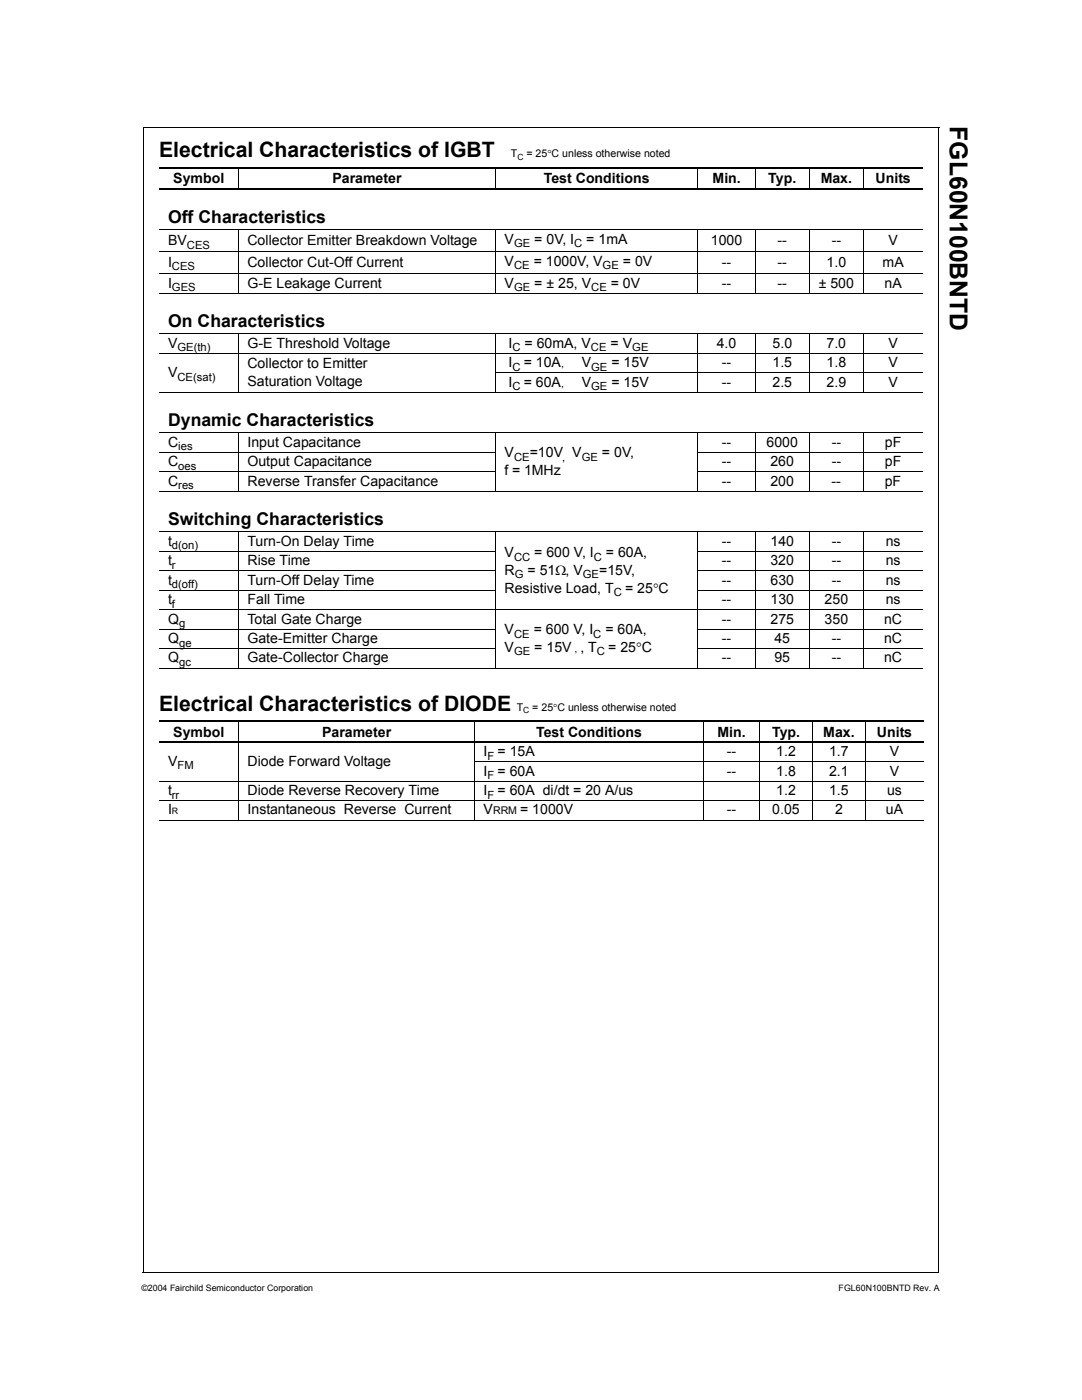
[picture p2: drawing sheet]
<svg xmlns="http://www.w3.org/2000/svg" width="216mm" height="279mm" viewBox="0 0 216 279" stroke-linecap="round" stroke-linejoin="round" font-family="sans-serif">
<defs><g id="words">
<text font-size="4.9" x="189.5" y="25.2" transform="rotate(90 189.5 25.2)">FGL60N100BNTD</text>
<g font-size="4.2">
<text x="31.7" y="31.4">Electrical Characteristics of IGBT</text>
<text x="31.7" y="141.8">Electrical Characteristics of DIODE</text>
</g>
<g font-size="3.5">
<text x="33.5" y="44.5">Off Characteristics</text>
<text x="33.5" y="65.3">On Characteristics</text>
<text x="33.5" y="85">Dynamic Characteristics</text>
<text x="33.5" y="104.8">Switching Characteristics</text>
</g>
<g font-size="2.8">
<text x="34.6" y="36.6">Symbol</text>
<text x="66.4" y="36.6">Parameter</text>
<text x="108.5" y="36.6">Test Conditions</text>
<text x="142.2" y="36.6">Min.</text>
<text x="153.3" y="36.6">Typ.</text>
<text x="163.8" y="36.6">Max.</text>
<text x="174.7" y="36.6">Units</text>
<text x="33.5" y="48.9">BV</text>
<text x="33.5" y="53.3">I</text>
<text x="49.4" y="48.9">Collector Emitter Breakdown Voltage</text>
<text x="49.4" y="53.3">Collector Cut-Off Current</text>
<text x="100.7" y="48.6">V</text>
<text x="100.7" y="53">V</text>
<text x="106.5" y="53">= 1000V, V</text>
<text x="106.6" y="48.6">= 0V, I</text>
<text x="117" y="48.6">= 1mA</text>
<text x="124.3" y="53">= 0V</text>
<text x="141.9" y="48.9">1000</text>
<text x="144" y="53.3">--</text>
<text x="155.2" y="48.9">--</text>
<text x="155.2" y="53.3">--</text>
<text x="164.9" y="53.3">1.0</text>
<text x="166" y="48.9">--</text>
<text x="176.1" y="53.3">mA</text>
<text x="177.3" y="48.9">V</text>
<text x="33.5" y="57.4">I</text>
<text x="49.4" y="57.4">G-E Leakage Current</text>
<text x="100.7" y="57.4">V</text>
<text x="106.6" y="57.4">= ± 25, V</text>
<text x="121.9" y="57.4">= 0V</text>
<text x="144" y="57.4">--</text>
<text x="155.2" y="57.4">--</text>
<text x="163.4" y="57.4">± 500</text>
<text x="176.5" y="57.4">nA</text>
<text x="33.5" y="69.4">V</text>
<text x="49.4" y="69.4">G-E Threshold Voltage</text>
<text x="101.5" y="69.4">I</text>
<text x="104.7" y="69.4">= 60mA, V</text>
<text x="121.8" y="69.4">= V</text>
<text x="143" y="69.4">4.0</text>
<text x="154.2" y="69.4">5.0</text>
<text x="164.9" y="69.4">7.0</text>
<text x="177.3" y="69.4">V</text>
<text x="33.5" y="75.2">V</text>
<text x="49.4" y="73.5">Collector to Emitter</text>
<text x="49.4" y="77">Saturation Voltage</text>
<text x="101.5" y="77.2">I</text>
<text x="101.5" y="73.3">I</text>
<text x="104.5" y="73.3">= 10A</text>
<text x="104.5" y="77.2">= 60A</text>
<text x="116.1" y="73.3">V</text>
<text x="116.1" y="77.2">V</text>
<text x="122" y="73.3">= 15V</text>
<text x="122" y="77.2">= 15V</text>
<text x="144" y="73.3">--</text>
<text x="144" y="77.2">--</text>
<text x="154.1" y="73.3">1.5</text>
<text x="154.1" y="77.2">2.5</text>
<text x="164.9" y="73.3">1.8</text>
<text x="164.9" y="77.2">2.9</text>
<text x="177.3" y="73.3">V</text>
<text x="177.3" y="77.2">V</text>
<text x="33.5" y="89.2">C</text>
<text x="49.4" y="89.2">Input Capacitance</text>
<text x="144" y="89.2">--</text>
<text x="153" y="89.2">6000</text>
<text x="166" y="89.2">--</text>
<text x="176.6" y="89.2">pF</text>
<text x="33.5" y="93">C</text>
<text x="49.4" y="93">Output Capacitance</text>
<text x="100.7" y="94.8">f = 1MHz</text>
<text x="100.7" y="91.3">V</text>
<text x="105.7" y="91.3">=10V V</text>
<text x="120.1" y="91.3">= 0V,</text>
<text x="144" y="93">--</text>
<text x="153.7" y="93">260</text>
<text x="166" y="93">--</text>
<text x="176.6" y="93">pF</text>
<text x="33.5" y="96.9">C</text>
<text x="49.4" y="96.9">Reverse Transfer Capacitance</text>
<text x="144" y="96.9">--</text>
<text x="153.7" y="96.9">200</text>
<text x="165.9" y="96.9">--</text>
<text x="176.6" y="96.9">pF</text>
<text x="33.5" y="108.9">t</text>
<text x="33.5" y="112.8">t</text>
<text x="49.4" y="108.9">Turn-On Delay Time</text>
<text x="49.4" y="112.8">Rise Time</text>
<text x="100.7" y="111.2">V</text>
<text x="106.6" y="111.2">= 600 V, I</text>
<text x="120.9" y="111.2">= 60A,</text>
<text x="144" y="112.8">--</text>
<text x="144" y="108.9">--</text>
<text x="153.7" y="112.8">320</text>
<text x="153.8" y="108.9">140</text>
<text x="165.9" y="112.8">--</text>
<text x="166" y="108.9">--</text>
<text x="176.7" y="112.8">ns</text>
<text x="176.7" y="108.9">ns</text>
<text x="33.5" y="116.7">t</text>
<text x="49.4" y="116.7">Turn-Off Delay Time</text>
<text x="100.7" y="114.7">R</text>
<text x="100.7" y="118.3">Resistive Load, T</text>
<text x="105.3" y="114.7">= 51Ω, V</text>
<text x="119.5" y="114.7">=15V,</text>
<text x="124.7" y="118.3">= 25°C</text>
<text x="144" y="116.7">--</text>
<text x="153.7" y="116.7">630</text>
<text x="166" y="116.7">--</text>
<text x="176.7" y="116.7">ns</text>
<text x="33.5" y="120.6">t</text>
<text x="33.5" y="124.4">Q</text>
<text x="49.4" y="120.6">Fall Time</text>
<text x="49.4" y="124.4">Total Gate Charge</text>
<text x="144" y="120.6">--</text>
<text x="144" y="124.4">--</text>
<text x="153.8" y="120.6">130</text>
<text x="153.8" y="124.4">275</text>
<text x="164.5" y="120.6">250</text>
<text x="164.5" y="124.4">350</text>
<text x="176.4" y="124.4">nC</text>
<text x="176.7" y="120.6">ns</text>
<text x="33.5" y="128.3">Q</text>
<text x="49.4" y="128.3">Gate-Emitter Charge</text>
<text x="100.7" y="130.1">V</text>
<text x="100.7" y="126.6">V</text>
<text x="106.5" y="126.6">= 600 V, I</text>
<text x="106.6" y="130.1">= 15V , T</text>
<text x="120.8" y="126.6">= 60A,</text>
<text x="121.4" y="130.1">= 25°C</text>
<text x="144" y="128.3">--</text>
<text x="154.5" y="128.3">45</text>
<text x="166" y="128.3">--</text>
<text x="176.4" y="128.3">nC</text>
<text x="33.5" y="132.2">Q</text>
<text x="49.4" y="132.2">Gate-Collector Charge</text>
<text x="144" y="132.2">--</text>
<text x="154.5" y="132.2">95</text>
<text x="166" y="132.2">--</text>
<text x="176.4" y="132.2">nC</text>
<text x="34.6" y="147">Symbol</text>
<text x="64.3" y="147">Parameter</text>
<text x="107" y="147">Test Conditions</text>
<text x="143.2" y="147">Min.</text>
<text x="154.1" y="147">Typ.</text>
<text x="164.3" y="147">Max.</text>
<text x="175" y="147">Units</text>
<text x="33.5" y="152.8">V</text>
<text x="49.4" y="152.8">Diode Forward Voltage</text>
<text x="96.5" y="150.9">I</text>
<text x="96.5" y="154.8">I</text>
<text x="99.3" y="150.9">= 15A</text>
<text x="99.3" y="154.8">= 60A</text>
<text x="145" y="150.9">--</text>
<text x="145" y="154.8">--</text>
<text x="154.9" y="150.9">1.2</text>
<text x="154.9" y="154.8">1.8</text>
<text x="165.4" y="150.9">1.7</text>
<text x="165.4" y="154.8">2.1</text>
<text x="177.5" y="150.9">V</text>
<text x="177.5" y="154.8">V</text>
<text x="33.5" y="158.7">t</text>
<text x="49.4" y="158.7">Diode Reverse Recovery Time</text>
<text x="96.5" y="158.7">I</text>
<text x="99.3" y="158.7">= 60A di/dt = 20 A/us</text>
<text x="154.9" y="158.7">1.2</text>
<text x="165.4" y="158.7">1.5</text>
<text x="177" y="158.7">us</text>
<text x="33.5" y="162.5">I</text>
<text x="49.4" y="162.5">Instantaneous Reverse Current</text>
<text x="96.5" y="162.5">V</text>
<text x="103.8" y="162.5">= 1000V</text>
<text x="145" y="162.5">--</text>
<text x="154.1" y="162.5">0.05</text>
<text x="166.6" y="162.5">2</text>
<text x="176.8" y="162.5">uA</text>
</g>
<g font-size="2.2">
<text x="34.3" y="54">CES</text>
<text x="37.3" y="49.6">CES</text>
<text x="102.6" y="49.3">GE</text>
<text x="102.6" y="53.7">CE</text>
<text x="114.6" y="49.3">C</text>
<text x="120.2" y="53.7">GE</text>
<text x="34.3" y="58.1">GES</text>
<text x="102.6" y="58.1">GE</text>
<text x="118" y="58.1">CE</text>
<text x="35.4" y="70.1">GE(th)</text>
<text x="102.3" y="70.1">C</text>
<text x="117.9" y="70.1">CE</text>
<text x="126.2" y="70.1">GE</text>
<text x="35.4" y="75.9">CE(sat)</text>
<text x="102.3" y="74">C</text>
<text x="102.3" y="77.9">C</text>
<text x="118" y="74">GE</text>
<text x="118" y="77.9">GE</text>
<text x="35.6" y="89.9">ies</text>
<text x="35.6" y="93.7">oes</text>
<text x="102.6" y="92">CE</text>
<text x="112.2" y="92">,</text>
<text x="116.1" y="92">GE</text>
<text x="35.6" y="97.6">res</text>
<text x="34.3" y="109.6">d(on)</text>
<text x="34.3" y="113.5">r</text>
<text x="102.6" y="111.9">CC</text>
<text x="118.5" y="111.9">C</text>
<text x="34.3" y="117.4">d(off)</text>
<text x="102.7" y="115.4">G</text>
<text x="116.3" y="115.4">GE</text>
<text x="122.5" y="119">C</text>
<text x="34.3" y="121.3">f</text>
<text x="35.7" y="125.2">g</text>
<text x="35.7" y="129">ge</text>
<text x="102.6" y="127.3">CE</text>
<text x="102.6" y="130.8">GE</text>
<text x="118.4" y="127.3">C</text>
<text x="119.1" y="130.8">C</text>
<text x="35.7" y="132.9">gc</text>
<text x="35.4" y="153.5">FM</text>
<text x="97.3" y="151.6">F</text>
<text x="97.3" y="155.5">F</text>
<text x="34.3" y="159.4">rr</text>
<text x="97.3" y="159.4">F</text>
</g>
<g font-size="2.1">
<text x="101.9" y="31.4">T</text>
<text x="105" y="31.4">= 25°C unless otherwise noted</text>
<text x="112" y="73.3">,</text>
<text x="112" y="77.2">,</text>
<text x="114.6" y="130.1">,</text>
<text x="103.1" y="141.8">T</text>
<text x="106.2" y="141.8">= 25°C unless otherwise noted</text>
<text x="98.4" y="162.5">RRM</text>
</g>
<g font-size="1.8">
<text x="34.3" y="162.5">R</text>
<text x="28.2" y="257.6">©2004 Fairchild Semiconductor Corporation</text>
<text x="167.3" y="257.6">FGL60N100BNTD Rev. A</text>
</g>
<g font-size="1.7">
<text x="103.2" y="31.9">C</text>
<text x="104.4" y="142.3">C</text>
</g>
</g></defs>
<g fill="none" stroke="#000" stroke-width=".2">
<path d="M28.6 25.4h158.8M28.6 25.3v228.7M47.6 33.4v4.5M98.9 33.4v4.5M139.3 33.4v4.5M150.7 33.4v4.5M161.5 33.4v4.5M172.3 33.4v4.5M187.3 25.4v228.7M31.7 45.8h152.4M31.7 50.2h152.4M31.7 54.7h152.4"/>
<path d="M31.7 58.5h152.4M47.6 45.8v12.8M98.9 45.8v12.8M139.3 45.8v12.8M150.7 45.8v12.8M161.5 45.8v12.8M172.3 45.8v12.8M31.7 66.7h152.4M31.7 70.5h152.4M31.7 78.3h152.4M47.6 66.6v11.7M98.9 74.4h85.2"/>
<path d="M98.9 66.6v11.7M139.3 66.6v11.7M150.7 66.6v11.7M161.5 66.6v11.7M172.3 66.6v11.7M31.7 86.4h152.4M31.7 90.3h67.3M31.7 94.2h67.3M31.7 98h152.4M47.6 86.4v11.7M98.9 86.4v11.7M139.2 90.3h44.9"/>
<path d="M139.2 94.2h44.9M139.3 86.4v11.7M150.7 86.4v11.7M161.5 86.4v11.7M172.3 86.4v11.7M31.7 106.2h152.4M31.7 110h67.3M31.7 113.9h67.3M31.7 117.8h67.3M47.6 106.1v27.3M98.9 106.1v27.3M139.2 110h44.9"/>
<path d="M139.2 113.9h44.9M139.2 117.8h44.9M139.3 106.1v27.3M150.7 106.1v27.3M161.5 106.1v27.3M172.3 106.1v27.3M31.7 121.7h152.4M31.7 125.6h67.3M31.7 129.5h67.3M31.7 133.3h152.4M139.2 125.6h44.9M139.2 129.5h44.9"/>
<path d="M31.7 155.9h152.6M31.7 159.8h152.6M47.6 143.8v19.9M94.7 152h89.6M94.7 143.8v19.9M140.4 143.8v19.9M151.6 143.8v19.9M162.1 143.8v19.9M172.7 143.8v19.9M31.7 163.7h152.6M28.5 254h158.8"/>
</g>
<path d="M31.7 33.5h152.4M31.7 37.8h152.4M31.7 143.9h152.6M31.7 148.2h152.6" fill="none" stroke="#000" stroke-width=".28"/>
<use href="#words"/>
</svg>
